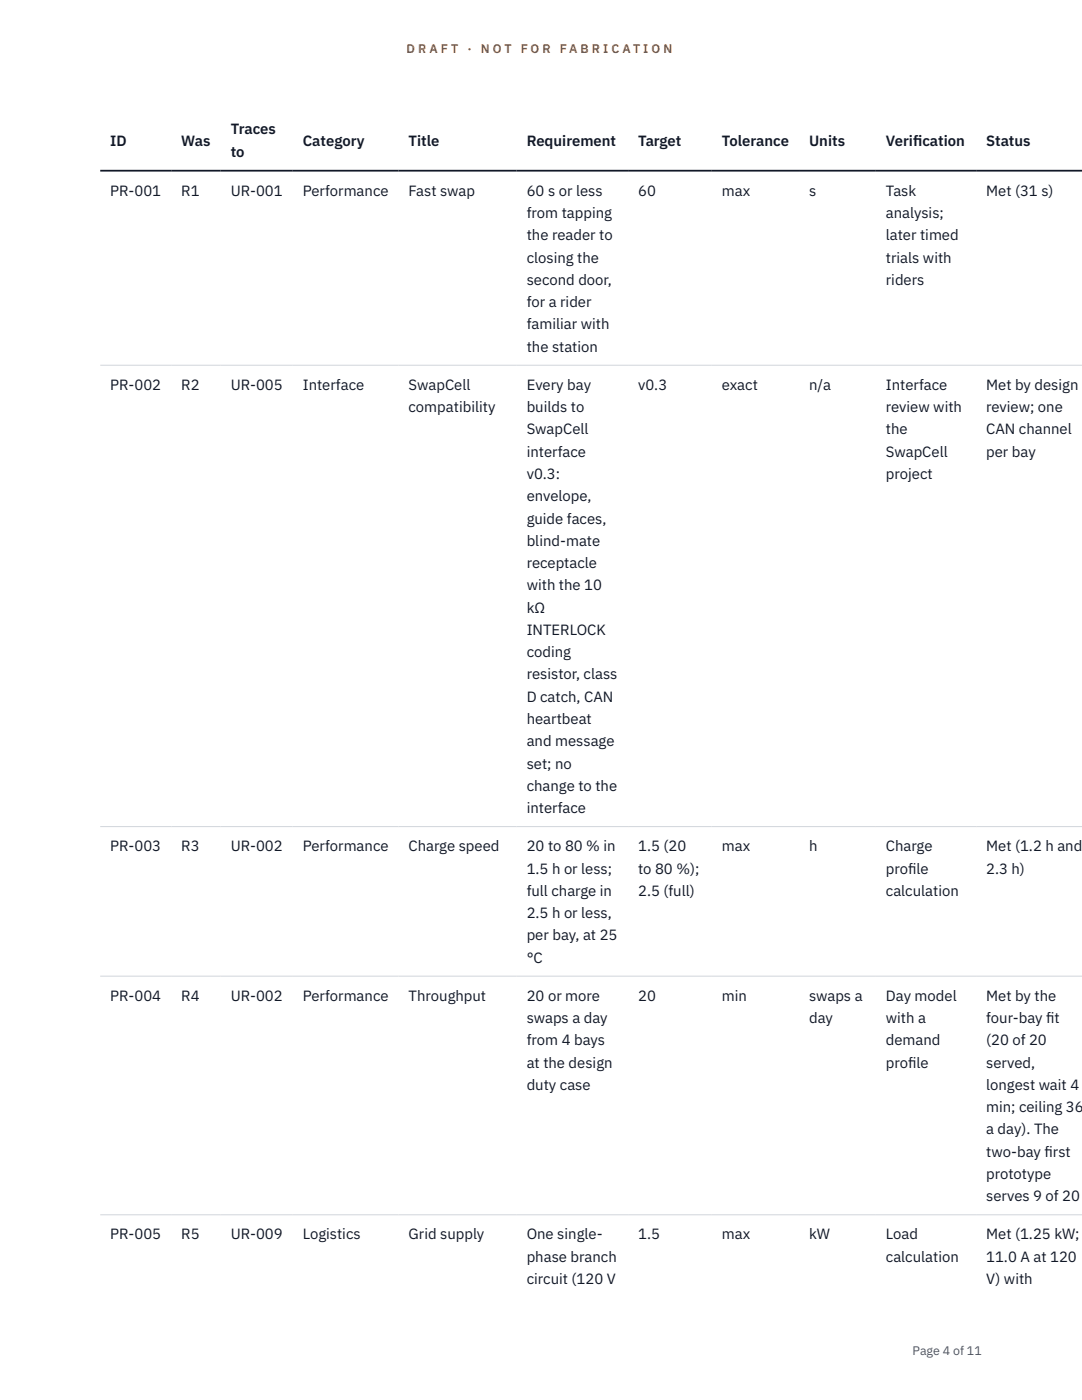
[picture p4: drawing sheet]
<svg xmlns="http://www.w3.org/2000/svg" width="216mm" height="279mm" viewBox="0 0 216 279" stroke-linecap="round" stroke-linejoin="round" font-family="sans-serif">
<defs><g id="words">
<g font-size="3" fill="#111827">
<text x="22" y="29.1">ID</text>
<text x="36.2" y="29.1">Was</text>
<text x="46" y="26.8">Traces</text>
<text x="60.4" y="29.1">Category</text>
<text x="81.5" y="29.1">Title</text>
<text x="105.1" y="29.1">Requirement</text>
<text x="127.3" y="29.1">Target</text>
<text x="144" y="29.1">Tolerance</text>
<text x="161.4" y="29.1">Units</text>
<text x="176.8" y="29.1">Verif</text>
<text x="182.2" y="29.1">ication</text>
<text x="196.8" y="29.1">Status</text>
<text x="46" y="31.3">to</text>
<text x="22" y="39.1">PR-001</text>
<text x="36.2" y="39.1">R1</text>
<text x="46" y="39.1">UR-001</text>
<text x="60.4" y="39.1">Performance</text>
<text x="81.5" y="39.1">Fast swap</text>
<text x="105.1" y="39.1">60 s or less</text>
<text x="127.3" y="39.1">60</text>
<text x="144" y="39.1">max</text>
<text x="161.4" y="39.1">s</text>
<text x="176.8" y="39.1">Task</text>
<text x="196.8" y="39.1">Met (31 s)</text>
<text x="105.1" y="43.5">from tapping</text>
<text x="105.1" y="48">the reader to</text>
<text x="176.8" y="43.5">analysis;</text>
<text x="176.8" y="48">later timed</text>
<text x="105.1" y="52.4">closing the</text>
<text x="176.8" y="52.4">trials with</text>
<text x="105.1" y="56.9">second door,</text>
<text x="176.8" y="56.9">riders</text>
<text x="105.1" y="61.3">for a rider</text>
<text x="105.1" y="65.7">familiar with</text>
<text x="105.1" y="70.2">the station</text>
<text x="22" y="77.8">PR-002</text>
<text x="36.2" y="77.8">R2</text>
<text x="46" y="77.8">UR-005</text>
<text x="60.4" y="77.8">Interface</text>
<text x="81.5" y="77.8">SwapCell</text>
<text x="105.1" y="77.8">Every bay</text>
<text x="127.3" y="77.8">v0.3</text>
<text x="144" y="77.8">exact</text>
<text x="161.4" y="77.8">n/a</text>
<text x="176.8" y="77.8">Interface</text>
<text x="196.8" y="77.8">Met by design</text>
<text x="81.5" y="82.3">compatibility</text>
<text x="105.1" y="82.3">builds to</text>
<text x="176.8" y="82.3">review with</text>
<text x="196.8" y="82.3">review; one</text>
<text x="105.1" y="86.7">SwapCell</text>
<text x="176.8" y="86.7">the</text>
<text x="196.8" y="86.7">CAN channel</text>
<text x="105.1" y="91.1">interface</text>
<text x="105.1" y="95.6">v0.3:</text>
<text x="176.8" y="91.1">SwapCell</text>
<text x="176.8" y="95.6">project</text>
<text x="196.8" y="91.1">per bay</text>
<text x="105.1" y="100">envelope,</text>
<text x="105.1" y="104.5">guide faces,</text>
<text x="105.1" y="108.9">blind-mate</text>
<text x="105.1" y="113.4">receptacle</text>
<text x="105.1" y="117.8">with the 10</text>
<text x="105.1" y="122.3">kΩ</text>
<text x="105.1" y="126.7">INTERLOCK</text>
<text x="105.1" y="131.2">coding</text>
<text x="105.1" y="135.6">resistor, class</text>
<text x="105.1" y="140">D catch, CAN</text>
<text x="105.1" y="144.5">heartbeat</text>
<text x="105.1" y="148.9">and message</text>
<text x="105.1" y="153.4">set; no</text>
<text x="105.1" y="157.8">change to the</text>
<text x="105.1" y="162.3">interface</text>
<text x="22" y="169.9">PR-003</text>
<text x="36.2" y="169.9">R3</text>
<text x="46" y="169.9">UR-002</text>
<text x="60.4" y="169.9">Performance</text>
<text x="81.5" y="169.9">Charge speed</text>
<text x="105.1" y="169.9">20 to 80 % in</text>
<text x="127.3" y="169.9">1.5 (20</text>
<text x="144" y="169.9">max</text>
<text x="161.4" y="169.9">h</text>
<text x="176.8" y="169.9">Charge</text>
<text x="196.8" y="169.9">Met (1.2 h and</text>
<text x="105.1" y="174.3">1.5 h or less;</text>
<text x="105.1" y="178.8">full charge in</text>
<text x="127.3" y="174.3">to 80 %);</text>
<text x="127.3" y="178.8">2.5 (full)</text>
<text x="176.8" y="174.3">prof</text>
<text x="176.8" y="178.8">calculation</text>
<text x="181.2" y="174.3">ile</text>
<text x="196.8" y="174.3">2.3 h)</text>
<text x="105.1" y="183.2">2.5 h or less,</text>
<text x="105.1" y="187.7">per bay, at 25</text>
<text x="105.1" y="192.1">°C</text>
<text x="22" y="199.7">PR-004</text>
<text x="36.2" y="199.7">R4</text>
<text x="46" y="199.7">UR-002</text>
<text x="60.4" y="199.7">Performance</text>
<text x="81.5" y="199.7">Throughput</text>
<text x="105.1" y="199.7">20 or more</text>
<text x="127.3" y="199.7">20</text>
<text x="144" y="199.7">min</text>
<text x="161.4" y="199.7">swaps a</text>
<text x="176.8" y="199.7">Day model</text>
<text x="196.8" y="199.7">Met by the</text>
<text x="105.1" y="204.2">swaps a day</text>
<text x="105.1" y="208.6">from 4 bays</text>
<text x="161.4" y="204.2">day</text>
<text x="176.8" y="204.2">with a</text>
<text x="176.8" y="208.6">demand</text>
<text x="196.8" y="204.2">four-bay f</text>
<text x="196.8" y="208.6">(20 of 20</text>
<text x="208.8" y="204.2">it</text>
<text x="105.1" y="213.1">at the design</text>
<text x="176.8" y="213.1">prof</text>
<text x="181.2" y="213.1">ile</text>
<text x="196.8" y="213.1">served,</text>
<text x="105.1" y="217.5">duty case</text>
<text x="196.8" y="217.5">longest wait 4</text>
<text x="196.8" y="222">min; ceiling 36</text>
<text x="196.8" y="226.4">a day). The</text>
<text x="196.8" y="230.9">two-bay f</text>
<text x="208.4" y="230.9">irst</text>
<text x="196.8" y="235.3">prototype</text>
<text x="196.8" y="239.7">serves 9 of 20</text>
<text x="22" y="247.4">PR-005</text>
<text x="36.2" y="247.4">R5</text>
<text x="46" y="247.4">UR-009</text>
<text x="60.4" y="247.4">Logistics</text>
<text x="81.5" y="247.4">Grid supply</text>
<text x="105.1" y="247.4">One single-</text>
<text x="105.1" y="251.8">phase branch</text>
<text x="127.3" y="247.4">1.5</text>
<text x="144" y="247.4">max</text>
<text x="161.4" y="247.4">kW</text>
<text x="176.8" y="247.4">Load</text>
<text x="176.8" y="251.8">calculation</text>
<text x="196.8" y="247.4">Met (1.25 kW;</text>
<text x="196.8" y="251.8">11.0 A at 120</text>
<text x="105.1" y="256.3">circuit (120 V</text>
<text x="196.8" y="256.3">V) with</text>
</g>
<g font-size="2.5" fill="#b45309">
<text x="81.1" y="10.5">D R A F T</text>
<text x="93.3" y="10.5">·</text>
<text x="95.9" y="10.5">N O T</text>
<text x="103.9" y="10.5">F O R</text>
<text x="111.7" y="10.5">F A B R I C A T I O N</text>
</g>
<text font-size="2.5" fill="#4b5563" x="182.1" y="270.3">Page 4 of 11</text>
</g></defs>
<path d="M20 72.9h195.9M20 165h195.9M20 194.8h195.9M20 242.4h195.9" fill="none" stroke="#d1d5db" stroke-width=".2"/>
<path d="M20 34.1h195.9" fill="none" stroke="#111827" stroke-width=".35"/>
<use href="#words"/>
</svg>
